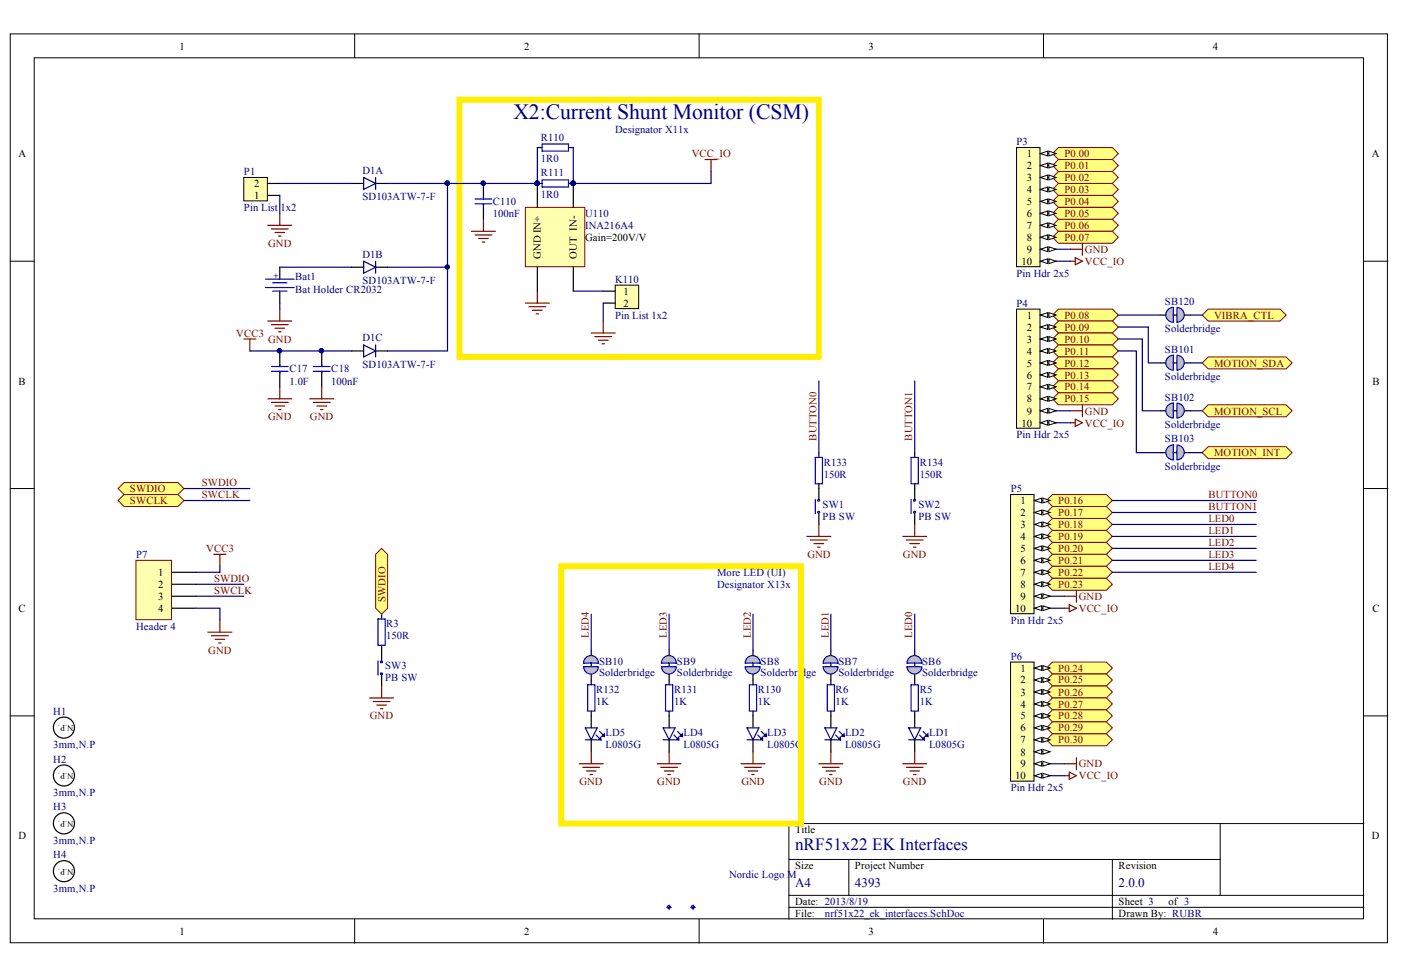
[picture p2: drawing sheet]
<svg xmlns="http://www.w3.org/2000/svg" width="289mm" height="202mm" viewBox="0 0 289 202" stroke-linecap="round" stroke-linejoin="round" font-family="sans-serif">
<defs><g id="words">
<text font-size="4.5" fill="#000080" x="105.9" y="24.5">X2:Current Shunt Monitor (CSM)</text>
<text font-size="3.5" fill="#000080" x="164" y="175.3">nRF51x22 EK Interfaces</text>
<g font-size="2.7" fill="#000080">
<text x="164" y="182.9">A4</text>
<text x="176.3" y="182.9">4393</text>
<text x="230.7" y="182.9">2.0.0</text>
</g>
<g font-size="2.2">
<text x="37" y="10.2">1</text>
<text x="108.1" y="10.2">2</text>
<text x="179.1" y="10.2">3</text>
<text x="250.1" y="10.2">4</text>
<text x="3.8" y="32.4">A</text>
<text x="211.7" y="32.4">1</text>
<text x="211.7" y="34.9">2</text>
<text x="282.9" y="32.4">A</text>
<text x="52.4" y="41.1">1</text>
<text x="52.4" y="38.6">2</text>
<text x="211.7" y="37.3">3</text>
<text x="211.7" y="39.8">4</text>
<text x="211.7" y="42.3">5</text>
<text x="211.7" y="44.8">6</text>
<text x="211.7" y="47.2">7</text>
<text x="111.5" y="53.4" transform="rotate(-90 111.5 53.4)">GND IN+</text>
<text x="119" y="53.4" transform="rotate(-90 119 53.4)">OUT IN-</text>
<text x="120.7" y="49.7">Gain=200V/V</text>
<text x="211.7" y="49.7">8</text>
<text x="211.7" y="52.1">9</text>
<text x="210.6" y="54.7">10</text>
<text x="128.6" y="60.8">1</text>
<text x="128.6" y="63.3">2</text>
<text x="211.7" y="65.7">1</text>
<text x="211.7" y="68.2">2</text>
<text x="211.7" y="70.6">3</text>
<text x="211.7" y="73.2">4</text>
<text x="211.7" y="75.6">5</text>
<text x="3.8" y="79.4">B</text>
<text x="211.7" y="78.1">6</text>
<text x="211.7" y="80.5">7</text>
<text x="211.7" y="83">8</text>
<text x="283" y="79.4">B</text>
<text x="210.6" y="88">10</text>
<text x="211.7" y="85.5">9</text>
<text x="210.5" y="104">1</text>
<text x="210.5" y="106.5">2</text>
<text x="210.5" y="108.9">3</text>
<text x="210.5" y="111.4">4</text>
<text x="210.5" y="113.8">5</text>
<text x="32.6" y="118.8">1</text>
<text x="210.5" y="116.4">6</text>
<text x="210.5" y="118.8">7</text>
<text x="32.6" y="121.3">2</text>
<text x="32.6" y="123.7">3</text>
<text x="210.5" y="121.3">8</text>
<text x="210.5" y="123.7">9</text>
<text x="3.8" y="126.2">C</text>
<text x="32.6" y="126.2">4</text>
<text x="209.4" y="126.2">10</text>
<text x="283" y="126.2">C</text>
<text x="210.5" y="138.5">1</text>
<text x="210.5" y="141">2</text>
<text x="210.5" y="143.5">3</text>
<text x="210.5" y="146">4</text>
<text x="210.5" y="148.4">5</text>
<text x="210.5" y="150.9">6</text>
<text x="210.5" y="153.3">7</text>
<text x="210.5" y="155.8">8</text>
<text x="209.4" y="160.7">10</text>
<text x="210.5" y="158.3">9</text>
<text x="3.8" y="173.1">D</text>
<text x="164" y="171.8">Title</text>
<text x="282.9" y="173.1">D</text>
<text x="164" y="179.3">Size</text>
<text x="176.3" y="179.3">Project Number</text>
<text x="230.7" y="179.3">Revision</text>
<text x="164" y="186.7">Date: 2013/8/19</text>
<text x="164" y="189.1">File:</text>
<text x="230.7" y="186.7">Sheet 3</text>
<text x="230.7" y="189.1">Drawn By: RUBR</text>
<text x="241" y="186.7">of 3</text>
<text x="37" y="192.9">1</text>
<text x="108.1" y="192.9">2</text>
<text x="179.1" y="192.9">3</text>
<text x="250.1" y="192.9">4</text>
</g>
<g font-size="2.2" fill="#000080">
<text x="111.5" y="29">R110</text>
<text x="126.8" y="27.5">Designator X11x</text>
<text x="209.6" y="30">P3</text>
<text x="74.8" y="35.9">D1A</text>
<text x="111.5" y="33.4">1R0</text>
<text x="50.3" y="36.2">P1</text>
<text x="74.8" y="41.3">SD103ATW-7-F</text>
<text x="111.5" y="36.3">R111</text>
<text x="111.5" y="40.8">1R0</text>
<text x="50.3" y="43.5">Pin List</text>
<text x="57.8" y="43.5">1x2</text>
<text x="101.6" y="42.3">C110</text>
<text x="101.6" y="44.8">100nF</text>
<text x="120.7" y="44.8">U110</text>
<text x="120.7" y="47.2">INA216A4</text>
<text x="74.8" y="53.2">D1B</text>
<text x="60.9" y="57.8">Bat1</text>
<text x="74.8" y="58.6">SD103ATW-7-F</text>
<text x="126.8" y="58.3">K110</text>
<text x="209.6" y="57.1">Pin Hdr 2x5</text>
<text x="60.9" y="60.3">Bat Holder CR2032</text>
<text x="126.8" y="65.7">Pin List 1x2</text>
<text x="209.6" y="63.3">P4</text>
<text x="240.2" y="63">SB120</text>
<text x="74.8" y="70.4">D1C</text>
<text x="240.2" y="68.5">Solderbridge</text>
<text x="59.7" y="76.8">C17</text>
<text x="68.3" y="76.8">C18</text>
<text x="74.8" y="75.9">SD103ATW-7-F</text>
<text x="240.2" y="72.8">SB101</text>
<text x="59.7" y="79.4">1.0¦ÌF</text>
<text x="68.3" y="79.4">100nF</text>
<text x="240.2" y="78.4">Solderbridge</text>
<text x="240.2" y="82.7">SB102</text>
<text x="240.2" y="88.3">Solderbridge</text>
<text x="209.6" y="90.4">Pin Hdr 2x5</text>
<text x="240.2" y="91.3">SB103</text>
<text x="169.9" y="96.1">R133</text>
<text x="169.9" y="98.5">150R</text>
<text x="189.7" y="96.1">R134</text>
<text x="189.7" y="98.5">150R</text>
<text x="208.4" y="101.5">P5</text>
<text x="240.2" y="96.9">Solderbridge</text>
<text x="169.6" y="104.7">SW1</text>
<text x="169.6" y="107.2">PB SW</text>
<text x="189.4" y="104.7">SW2</text>
<text x="189.4" y="107.2">PB SW</text>
<text x="28.1" y="115.1">P7</text>
<text x="147.9" y="118.8">More LED (UI)</text>
<text x="147.9" y="121.3">Designator X13x</text>
<text x="28.1" y="129.9">Header 4</text>
<text x="79.7" y="129.4">R3</text>
<text x="79.7" y="131.8">150R</text>
<text x="208.4" y="128.7">Pin Hdr 2x5</text>
<text x="123.5" y="137.1">SB10</text>
<text x="139.6" y="137.1">SB9</text>
<text x="156.9" y="137.1">SB8</text>
<text x="172.9" y="137.1">SB7</text>
<text x="190.2" y="137.1">SB6</text>
<text x="208.4" y="136.1">P6</text>
<text x="79.4" y="138">SW3</text>
<text x="79.4" y="140.5">PB SW</text>
<text x="122.9" y="143">R132</text>
<text x="123.5" y="139.5">Solderbridge</text>
<text x="139" y="143">R131</text>
<text x="139.6" y="139.5">Solderbridge</text>
<text x="156.3" y="143">R130</text>
<text x="156.9" y="139.5">Solderbridge</text>
<text x="172.3" y="143">R6</text>
<text x="172.9" y="139.5">Solderbridge</text>
<text x="189.7" y="143">R5</text>
<text x="190.2" y="139.5">Solderbridge</text>
<text x="11" y="147.4">H1</text>
<text x="122.9" y="145.4">1K</text>
<text x="139" y="145.4">1K</text>
<text x="156.3" y="145.4">1K</text>
<text x="172.3" y="145.4">1K</text>
<text x="189.7" y="145.4">1K</text>
<text x="11" y="154.3">3mm,N.P</text>
<text x="124.9" y="151.9">LD5</text>
<text x="124.9" y="154.3">L0805G</text>
<text x="141" y="151.9">LD4</text>
<text x="141" y="154.3">L0805G</text>
<text x="158.2" y="151.9">LD3</text>
<text x="158.2" y="154.3">L0805G</text>
<text x="174.3" y="151.9">LD2</text>
<text x="174.3" y="154.3">L0805G</text>
<text x="191.6" y="151.9">LD1</text>
<text x="191.6" y="154.3">L0805G</text>
<text x="11" y="157.3">H2</text>
<text x="11" y="164.2">3mm,N.P</text>
<text x="11" y="167.2">H3</text>
<text x="208.4" y="163.2">Pin Hdr 2x5</text>
<text x="11" y="174.1">3mm,N.P</text>
<text x="11" y="177.1">H4</text>
<text x="11" y="184">3mm,N.P</text>
<text x="150.3" y="181.2">Nordic Logo M</text>
<text x="170.1" y="189.1">nrf51x22_ek_interfaces.SchDoc</text>
</g>
<g font-size="2.2" fill="#800000">
<text x="142.7" y="32.4">VCC_IO</text>
<text x="219.5" y="32.4">P0.00</text>
<text x="219.5" y="34.9">P0.01</text>
<text x="219.5" y="37.3">P0.02</text>
<text x="219.5" y="39.8">P0.03</text>
<text x="219.5" y="42.3">P0.04</text>
<text x="219.5" y="44.8">P0.05</text>
<text x="219.5" y="47.2">P0.06</text>
<text x="55.3" y="51">GND</text>
<text x="219.5" y="49.7">P0.07</text>
<text x="223.7" y="52.1">GND</text>
<text x="223.7" y="54.7">VCC_IO</text>
<text x="219.5" y="65.7">P0.08</text>
<text x="250.4" y="65.7">VIBRA_CTL</text>
<text x="48.7" y="69.5">VCC3</text>
<text x="55.3" y="70.6">GND</text>
<text x="219.5" y="68.2">P0.09</text>
<text x="219.5" y="70.6">P0.10</text>
<text x="219.5" y="73.2">P0.11</text>
<text x="219.5" y="75.6">P0.12</text>
<text x="250.4" y="75.6">MOTION_SDA</text>
<text x="219.5" y="78.1">P0.13</text>
<text x="219.5" y="80.5">P0.14</text>
<text x="219.5" y="83">P0.15</text>
<text x="55.3" y="86.7">GND</text>
<text x="63.9" y="86.7">GND</text>
<text x="223.7" y="88">VCC_IO</text>
<text x="223.7" y="85.5">GND</text>
<text x="250.4" y="85.5">MOTION_SCL</text>
<text x="168.4" y="90.9" transform="rotate(-90 168.4 90.9)">BUTTON0</text>
<text x="188.1" y="90.9" transform="rotate(-90 188.1 90.9)">BUTTON1</text>
<text x="250.4" y="94.1">MOTION_INT</text>
<text x="26.8" y="101.5">SWDIO</text>
<text x="41.6" y="100.3">SWDIO</text>
<text x="26.8" y="104">SWCLK</text>
<text x="41.6" y="102.8">SWCLK</text>
<text x="218.2" y="104">P0.16</text>
<text x="218.2" y="106.5">P0.17</text>
<text x="249.2" y="107.7">LED0</text>
<text x="249.2" y="102.8">BUTTON0</text>
<text x="249.2" y="105.2">BUTTON1</text>
<text x="42.5" y="113.8">VCC3</text>
<text x="218.2" y="108.9">P0.18</text>
<text x="218.2" y="111.4">P0.19</text>
<text x="218.2" y="113.8">P0.20</text>
<text x="249.2" y="110.2">LED1</text>
<text x="249.2" y="112.7">LED2</text>
<text x="166.5" y="115.1">GND</text>
<text x="186.2" y="115.1">GND</text>
<text x="218.2" y="116.4">P0.21</text>
<text x="218.2" y="118.8">P0.22</text>
<text x="249.2" y="115.1">LED3</text>
<text x="249.2" y="117.6">LED4</text>
<text x="44.1" y="120">SWDIO</text>
<text x="44.1" y="122.5">SWCLK</text>
<text x="79.5" y="124.2" transform="rotate(-90 79.5 124.2)">SWDIO</text>
<text x="218.2" y="121.3">P0.23</text>
<text x="222.5" y="123.7">GND</text>
<text x="121.4" y="131.6" transform="rotate(-90 121.4 131.6)">LED4</text>
<text x="137.5" y="131.6" transform="rotate(-90 137.5 131.6)">LED3</text>
<text x="154.8" y="131.6" transform="rotate(-90 154.8 131.6)">LED2</text>
<text x="170.9" y="131.6" transform="rotate(-90 170.9 131.6)">LED1</text>
<text x="188.1" y="131.6" transform="rotate(-90 188.1 131.6)">LED0</text>
<text x="222.5" y="126.2">VCC_IO</text>
<text x="43" y="134.9">GND</text>
<text x="218.2" y="138.5">P0.24</text>
<text x="218.2" y="141">P0.25</text>
<text x="218.2" y="143.5">P0.26</text>
<text x="76.3" y="148.4">GND</text>
<text x="218.2" y="146">P0.27</text>
<text x="218.2" y="148.4">P0.28</text>
<text x="218.2" y="150.9">P0.29</text>
<text x="218.2" y="153.3">P0.30</text>
<text x="222.5" y="160.7">VCC_IO</text>
<text x="222.5" y="158.3">GND</text>
<text x="119.5" y="162">GND</text>
<text x="135.5" y="162">GND</text>
<text x="152.9" y="162">GND</text>
<text x="169" y="162">GND</text>
<text x="186.2" y="162">GND</text>
</g>
<text font-size="1.8" fill="#00f" x="57.4" y="56.3" transform="rotate(-180 57.4 56.3)">+</text>
<g font-size="1.8">
<text x="15.1" y="149.5" transform="rotate(-180 15.1 149.5)">N.P.</text>
<text x="15.1" y="159.4" transform="rotate(-180 15.1 159.4)">N.P.</text>
<text x="15.1" y="169.3" transform="rotate(-180 15.1 169.3)">N.P.</text>
<text x="15.1" y="179.2" transform="rotate(-180 15.1 179.2)">N.P.</text>
</g>
</g></defs>
<g fill="#fff" stroke="#000" stroke-width=".21">
<path d="M2.1 7h284v187.5h-284z"/>
<path d="M7.1 11.9h274.1v177.6h-274.1z"/>
</g>
<g fill="none" stroke="#000" stroke-width=".21">
<path d="M73.1 7v4.9M144.2 7v4.9M215.2 7v4.9M2.1 53.9h5M281.3 53.9h4.9M2.1 100.8h5M281.3 100.8h4.9M2.1 147.7h5M281.3 147.7h4.9M162.7 177.3h88.9M175.1 177.3v7.4M229.4 177.3v12.3"/>
<path d="M251.6 169.9v14.8M281.3 169.9h-118.6v19.7M73.1 189.6v5M144.2 189.6v5M162.7 187.2h118.6M162.7 184.7h118.6M215.2 189.6v5"/>
</g>
<path d="M50.3 69.9h2.5M51.5 69.9v2.5M57.7 79.8v2.5M66.3 79.8v2.5M55.2 82.3h5M56 83h3.4M56.7 83.7h2M57.5 84.5h.4M63.9 82.3h4.9M64.6 83h3.5M65.4 83.7h1.9M66.1 84.5h.5" fill="none" stroke="#800000" stroke-width=".25"/>
<path d="M57.7 72.4v3.2M57.7 76.6v3.2M66.3 72.4v3.2M66.3 76.6v3.2" fill="none" stroke="#000" stroke-width=".25"/>
<g fill="#000080" stroke="#000080" stroke-width=".21">
<circle cx="66.3" cy="72.3" r=".45"/>
<circle cx="57.6" cy="72.3" r=".45"/>
</g>
<path d="M56 75.6h3.4M56 76.6h3.4M57.7 75.1v.5M57.7 76.6v.5M64.6 75.6h3.5M64.6 76.6h3.5M66.3 75.1v.5M66.3 76.6v.5" fill="none" stroke="#00f" stroke-width=".25"/>
<circle cx="137.9" cy="187.1" r=".32" fill="#c0c0c0" stroke="#00f" stroke-width=".21"/>
<path d="M137.5 187.2h1M138 186.7v.9" fill="none" stroke="#0000b4" stroke-width=".21"/>
<circle cx="142.9" cy="187.1" r=".32" fill="#c0c0c0" stroke="#00f" stroke-width=".21"/>
<path d="M142.4 187.2h1M142.9 186.7v.9" fill="none" stroke="#0000b4" stroke-width=".21"/>
<g fill="#ffff80" stroke="#800000" stroke-width=".21">
<path d="M217 31.7l1.3-1.3h11.1l1.2 1.3-1.2 1.2h-11.1z" fill-rule="evenodd"/>
<path d="M217 34.1l1.3-1.2h11.1l1.2 1.2-1.2 1.3h-11.1z" fill-rule="evenodd"/>
<path d="M217 36.6l1.3-1.2h11.1l1.2 1.2-1.2 1.2h-11.1z" fill-rule="evenodd"/>
<path d="M217 39.1l1.3-1.3h11.1l1.2 1.3-1.2 1.2h-11.1z" fill-rule="evenodd"/>
<path d="M217 41.5l1.3-1.2h11.1l1.2 1.2-1.2 1.3h-11.1z" fill-rule="evenodd"/>
<path d="M217 44l1.3-1.2h11.1l1.2 1.2-1.2 1.2h-11.1z" fill-rule="evenodd"/>
<path d="M217 46.5l1.3-1.3h11.1l1.2 1.3-1.2 1.2h-11.1z" fill-rule="evenodd"/>
<path d="M217 48.9l1.3-1.2h11.1l1.2 1.2-1.2 1.3h-11.1z" fill-rule="evenodd"/>
<path d="M217 65l1.3-1.2h11.1l1.2 1.2-1.2 1.2h-11.1z" fill-rule="evenodd"/>
<path d="M217 67.5l1.3-1.3h11.1l1.2 1.3-1.2 1.2h-11.1z" fill-rule="evenodd"/>
<path d="M217 69.9l1.3-1.2h11.1l1.2 1.2-1.2 1.3h-11.1z" fill-rule="evenodd"/>
<path d="M217 72.4l1.3-1.2h11.1l1.2 1.2-1.2 1.2h-11.1z" fill-rule="evenodd"/>
<path d="M217 74.9l1.3-1.3h11.1l1.2 1.3-1.2 1.2h-11.1z" fill-rule="evenodd"/>
<path d="M217 77.3l1.3-1.2h11.1l1.2 1.2-1.2 1.3h-11.1z" fill-rule="evenodd"/>
<path d="M217 79.8l1.3-1.2h11.1l1.2 1.2-1.2 1.2h-11.1z" fill-rule="evenodd"/>
<path d="M217 82.3l1.3-1.3h11.1l1.2 1.3-1.2 1.2h-11.1z" fill-rule="evenodd"/>
<path d="M215.8 103.2l1.2-1.2h11.2l1.2 1.2-1.2 1.3h-11.2z" fill-rule="evenodd"/>
<path d="M215.8 105.7l1.2-1.2h11.2l1.2 1.2-1.2 1.2h-11.2z" fill-rule="evenodd"/>
<path d="M215.8 108.2l1.2-1.3h11.2l1.2 1.3-1.2 1.2h-11.2z" fill-rule="evenodd"/>
<path d="M215.8 110.6l1.2-1.2h11.2l1.2 1.2-1.2 1.3h-11.2z" fill-rule="evenodd"/>
<path d="M215.8 113.1l1.2-1.2h11.2l1.2 1.2-1.2 1.2h-11.2z" fill-rule="evenodd"/>
<path d="M215.8 115.6l1.2-1.3h11.2l1.2 1.3-1.2 1.2h-11.2z" fill-rule="evenodd"/>
<path d="M215.8 118l1.2-1.2h11.2l1.2 1.2-1.2 1.3h-11.2z" fill-rule="evenodd"/>
<path d="M215.8 120.5l1.2-1.2h11.2l1.2 1.2-1.2 1.3h-11.2z" fill-rule="evenodd"/>
<path d="M215.8 137.8l1.2-1.2h11.2l1.2 1.2-1.2 1.2h-11.2z" fill-rule="evenodd"/>
<path d="M215.8 140.3l1.2-1.3h11.2l1.2 1.3-1.2 1.2h-11.2z" fill-rule="evenodd"/>
<path d="M215.8 142.7l1.2-1.2h11.2l1.2 1.2-1.2 1.3h-11.2z" fill-rule="evenodd"/>
<path d="M215.8 145.2l1.2-1.2h11.2l1.2 1.2-1.2 1.2h-11.2z" fill-rule="evenodd"/>
<path d="M215.8 147.7l1.2-1.3h11.2l1.2 1.3-1.2 1.2h-11.2z" fill-rule="evenodd"/>
<path d="M215.8 150.1l1.2-1.2h11.2l1.2 1.2-1.2 1.3h-11.2z" fill-rule="evenodd"/>
<path d="M215.8 152.6l1.2-1.2h11.2l1.2 1.2-1.2 1.2h-11.2z" fill-rule="evenodd"/>
</g>
<path d="M217 51.4h3.8M217 53.9h3.8M51.5 72.4h21M217 84.7h3.8M217 87.2h3.8M215.8 123h3.7M215.8 125.5h3.7M215.8 157.5h3.7M215.8 160h3.7" fill="none" stroke="#000080" stroke-width=".25"/>
<g fill="none" stroke="#800000" stroke-width=".25">
<path d="M220.8 53.9h.9M220.8 51.4h2.4M221.7 53.1l1.5 .8-1.5 .7zM223.2 50.2v2.4M220.8 87.2h.9M220.8 84.7h2.4M221.7 86.5l1.5 .7-1.5 .7zM223.2 83.5v2.5M166.4 110.6h4.9M167.1 111.4h3.5M167.9 112.1h2M168.6 112.9h.5"/>
<path d="M168.9 108.2v2.4M186.2 110.6h4.9M186.9 111.4h3.5M187.7 112.1h1.9M188.4 112.9h.5M188.6 108.2v2.4M219.5 125.5h1M219.5 123h2.5M220.5 124.7l1.5 .8-1.5 .7zM222 121.8v2.4M76.2 144h5M77 144.7h3.4"/>
<path d="M77.7 145.4h2M78.5 146.2h.4M78.7 141.5v2.5M219.5 157.5h2.5M220.5 159.3l1.5 .7-1.5 .7zM222 156.3v2.5M219.5 160h1"/>
</g>
<g fill="none" stroke="#000" stroke-width=".25">
<path d="M168.9 100.8v2.2M168.9 106v2.2M188.6 100.8v2.2M188.6 106v2.2M78.7 126.7v1M78.7 133.1v3.2M78.7 139.3v2.2M171.3 140.3v.9M171.3 146.7v3.4M171.3 152.6v2.5M188.6 140.3v.9M188.6 146.7v3.4"/>
<path d="M188.6 152.6v2.5"/>
</g>
<g fill="none" stroke="#00f" stroke-width=".25">
<path d="M168.1 103v3M187.9 103v3M78 127.7h1.4v5.4h-1.4zM78 136.3v3M170.6 141.2h1.5v5.5h-1.5zM187.9 141.2h1.5v5.5h-1.5z"/>
<circle cx="168.8" cy="103.2" r=".2"/>
<circle cx="168.8" cy="105.7" r=".2"/>
<circle cx="188.6" cy="103.2" r=".2"/>
<circle cx="188.6" cy="105.7" r=".2"/>
<circle cx="78.7" cy="136.5" r=".2"/>
<circle cx="78.7" cy="139" r=".2"/>
</g>
<path d="M170.1 150.1h2.5l-1.3 2.5zM170.1 152.6h2.5M172.3 151.6l1 1v-.5l-.5 .5h.5M173.1 150.9l1 1v-.5l-.5 .5h.5M187.4 150.1h2.5l-1.3 2.5zM187.4 152.6h2.5M189.6 151.6l1 1v-.5l-.5 .5h.5M190.4 150.9l1 1v-.5l-.5 .5h.5" fill="none" stroke="#11037f" stroke-width=".25"/>
<path d="M77.5 114.3l1.2-1.2 1.2 1.2v11.2l-1.2 1.2-1.2-1.2z" fill-rule="evenodd" fill="#ffff80" stroke="#800000" stroke-width=".21"/>
<g fill="#fff" stroke="#000" stroke-width=".25">
<circle cx="13.2" cy="150.1" r="2.17"/>
<circle cx="13.2" cy="160" r="2.17"/>
<circle cx="13.2" cy="169.8" r="2.17"/>
<circle cx="13.2" cy="179.7" r="2.17"/>
</g>
<path d="M72.5 37.8h2.5M77.5 37.8h2.4M57.7 55.1v2.5M72.5 55.1h2.5M77.5 55.1h2.4M57.7 60.1v2.4M72.5 72.4h2.5M77.5 72.4h2.4M188.6 134.1v6.2" fill="none" stroke="#000" stroke-width=".25"/>
<path d="M54.7 57.6h6M54.7 59.3h6M56.2 58.3h3M56.2 60.1h3" fill="none" stroke="#00f" stroke-width=".25"/>
<path d="M55.2 46.5h5M56 47.2h3.4M56.7 48h2M57.5 48.7h.4M57.7 44v2.5M55.2 66.2h5M56 67h3.4M56.7 67.7h2M57.5 68.4h.4M57.7 63.8v2.4" fill="none" stroke="#800000" stroke-width=".25"/>
<path d="M57.7 37.8h14.8M57.7 40.3v3.7M57.7 55.1h14.8M79.9 55.1h12.4M229.4 103.2h29.6M229.4 105.7h29.6M229.4 108.2h29.6M229.4 110.6h29.6" fill="none" stroke="#000080" stroke-width=".25"/>
<circle cx="92.2" cy="55.1" r=".44" fill="#000080" stroke="#000080" stroke-width=".21"/>
<path d="M75 36.6l2.5 1.2-2.5 1.3zM77.5 36.6v2.5M75 53.9l2.5 1.2-2.5 1.2zM77.5 53.9v2.4M75 71.2l2.5 1.2-2.5 1.2zM77.5 71.2v2.4" fill="none" stroke="#11037f" stroke-width=".25"/>
<g fill="#c0c0c0" stroke="#00f" stroke-width=".25">
<path d="M187.1 137.5a1.53 1.53 0 0 0 1.5 1.5 1.53 1.53 0 0 0 1.5-1.5zM187.1 137.5h1.5z" fill-rule="evenodd"/>
<path d="M187.4 135.8l-.3 1h3a1.53 1.53 0 0 0-1-1.5 1.53 1.53 0 0 0-1.7 .5zM188.6 136.8h1.5z" fill-rule="evenodd"/>
</g>
<path d="M171.3 134.1v6.2" fill="none" stroke="#000" stroke-width=".25"/>
<g fill="#c0c0c0" stroke="#00f" stroke-width=".25">
<path d="M169.8 137.5a1.53 1.53 0 0 0 1.5 1.5 1.53 1.53 0 0 0 1.5-1.5zM169.8 137.5h1.5z" fill-rule="evenodd"/>
<path d="M170.1 135.8l-.3 1h3a1.53 1.53 0 0 0-1-1.5 1.53 1.53 0 0 0-1.7 .5zM171.3 136.8h1.5z" fill-rule="evenodd"/>
</g>
<path d="M79.9 37.8h12.4v34.6h-12.4M171.3 126.7v7.4M188.6 126.7v7.4" fill="none" stroke="#000080" stroke-width=".25"/>
<circle cx="92.2" cy="37.8" r=".44" fill="#000080" stroke="#000080" stroke-width=".21"/>
<path d="M208.4 136.6h4.8v24.5h-4.8z" fill="#ffffb0" stroke="#000" stroke-width=".21"/>
<path d="M213.3 137.8h2.5" fill="none" stroke="#000" stroke-width=".25"/>
<g fill="#fff" stroke="#000" stroke-width=".21">
<path d="M213.3 137.8l1.5-.5v1z"/>
<path d="M215.1 137.3l1.5 .5-1.5 .5z"/>
</g>
<path d="M213.3 140.3h2.5" fill="none" stroke="#000" stroke-width=".25"/>
<g fill="#fff" stroke="#000" stroke-width=".21">
<path d="M213.3 140.3l1.5-.5v1z"/>
<path d="M215.1 139.8l1.5 .5-1.5 .5z"/>
</g>
<path d="M213.3 142.7h2.5" fill="none" stroke="#000" stroke-width=".25"/>
<g fill="#fff" stroke="#000" stroke-width=".21">
<path d="M213.3 142.7l1.5-.5v1z"/>
<path d="M215.1 142.2l1.5 .5-1.5 .5z"/>
</g>
<path d="M213.3 145.2h2.5" fill="none" stroke="#000" stroke-width=".25"/>
<g fill="#fff" stroke="#000" stroke-width=".21">
<path d="M213.3 145.2l1.5-.5v1z"/>
<path d="M215.1 144.7l1.5 .5-1.5 .5z"/>
</g>
<path d="M213.3 147.7h2.5" fill="none" stroke="#000" stroke-width=".25"/>
<g fill="#fff" stroke="#000" stroke-width=".21">
<path d="M213.3 147.7l1.5-.5v1z"/>
<path d="M215.1 147.2l1.5 .5-1.5 .5z"/>
</g>
<path d="M213.3 150.1h2.5" fill="none" stroke="#000" stroke-width=".25"/>
<g fill="#fff" stroke="#000" stroke-width=".21">
<path d="M213.3 150.1l1.5-.5v1z"/>
<path d="M215.1 149.6l1.5 .5-1.5 .5z"/>
</g>
<path d="M213.3 152.6h2.5" fill="none" stroke="#000" stroke-width=".25"/>
<g fill="#fff" stroke="#000" stroke-width=".21">
<path d="M213.3 152.6l1.5-.5v1z"/>
<path d="M215.1 152.1l1.5 .5-1.5 .5z"/>
</g>
<path d="M213.3 155.1h2.5" fill="none" stroke="#000" stroke-width=".25"/>
<g fill="#fff" stroke="#000" stroke-width=".21">
<path d="M213.3 155.1l1.5-.5v1z"/>
<path d="M215.1 154.6l1.5 .5-1.5 .5z"/>
</g>
<path d="M213.3 157.5h2.5" fill="none" stroke="#000" stroke-width=".25"/>
<g fill="#fff" stroke="#000" stroke-width=".21">
<path d="M213.3 157.5l1.5-.5v1z"/>
<path d="M215.1 157l1.5 .5-1.5 .5z"/>
</g>
<path d="M213.3 160h2.5" fill="none" stroke="#000" stroke-width=".25"/>
<g fill="#fff" stroke="#000" stroke-width=".21">
<path d="M213.3 160l1.5-.5v1z"/>
<path d="M215.1 159.5l1.5 .5-1.5 .5z"/>
</g>
<path d="M208.4 102h4.8v24.6h-4.8z" fill="#ffffb0" stroke="#000" stroke-width=".21"/>
<path d="M213.3 103.2h2.5" fill="none" stroke="#000" stroke-width=".25"/>
<g fill="#fff" stroke="#000" stroke-width=".21">
<path d="M213.3 103.2l1.5-.5v1z"/>
<path d="M215.1 102.7l1.5 .5-1.5 .5z"/>
</g>
<path d="M213.3 105.7h2.5" fill="none" stroke="#000" stroke-width=".25"/>
<g fill="#fff" stroke="#000" stroke-width=".21">
<path d="M213.3 105.7l1.5-.5v1z"/>
<path d="M215.1 105.2l1.5 .5-1.5 .5z"/>
</g>
<path d="M213.3 108.2h2.5" fill="none" stroke="#000" stroke-width=".25"/>
<g fill="#fff" stroke="#000" stroke-width=".21">
<path d="M213.3 108.2l1.5-.5v1z"/>
<path d="M215.1 107.7l1.5 .5-1.5 .5z"/>
</g>
<path d="M213.3 110.6h2.5" fill="none" stroke="#000" stroke-width=".25"/>
<g fill="#fff" stroke="#000" stroke-width=".21">
<path d="M213.3 110.6l1.5-.4v.9z"/>
<path d="M215.1 110.2l1.5 .4-1.5 .5z"/>
</g>
<path d="M213.3 113.1h2.5" fill="none" stroke="#000" stroke-width=".25"/>
<g fill="#fff" stroke="#000" stroke-width=".21">
<path d="M213.3 113.1l1.5-.5v1z"/>
<path d="M215.1 112.6l1.5 .5-1.5 .5z"/>
</g>
<path d="M213.3 115.6h2.5" fill="none" stroke="#000" stroke-width=".25"/>
<g fill="#fff" stroke="#000" stroke-width=".21">
<path d="M213.3 115.6l1.5-.5v1z"/>
<path d="M215.1 115.1l1.5 .5-1.5 .5z"/>
</g>
<path d="M213.3 118h2.5" fill="none" stroke="#000" stroke-width=".25"/>
<g fill="#fff" stroke="#000" stroke-width=".21">
<path d="M213.3 118l1.5-.4v.9z"/>
<path d="M215.1 117.6l1.5 .4-1.5 .5z"/>
</g>
<path d="M213.3 120.5h2.5" fill="none" stroke="#000" stroke-width=".25"/>
<g fill="#fff" stroke="#000" stroke-width=".21">
<path d="M213.3 120.5l1.5-.5v1z"/>
<path d="M215.1 120l1.5 .5-1.5 .5z"/>
</g>
<path d="M213.3 123h2.5" fill="none" stroke="#000" stroke-width=".25"/>
<g fill="#fff" stroke="#000" stroke-width=".21">
<path d="M213.3 123l1.5-.5v1z"/>
<path d="M215.1 122.5l1.5 .5-1.5 .5z"/>
</g>
<path d="M213.3 125.5h2.5" fill="none" stroke="#000" stroke-width=".25"/>
<g fill="#fff" stroke="#000" stroke-width=".21">
<path d="M213.3 125.5l1.5-.5v.9z"/>
<path d="M215.1 125l1.5 .5-1.5 .4z"/>
</g>
<path d="M209.6 63.8h4.9v24.5h-4.9z" fill="#ffffb0" stroke="#000" stroke-width=".21"/>
<path d="M214.6 65h2.4" fill="none" stroke="#000" stroke-width=".25"/>
<g fill="#fff" stroke="#000" stroke-width=".21">
<path d="M214.6 65l1.5-.5v1z"/>
<path d="M216.3 64.5l1.5 .5-1.5 .5z"/>
</g>
<path d="M214.6 67.5h2.4" fill="none" stroke="#000" stroke-width=".25"/>
<g fill="#fff" stroke="#000" stroke-width=".21">
<path d="M214.6 67.5l1.5-.5v.9z"/>
<path d="M216.3 67l1.5 .5-1.5 .4z"/>
</g>
<path d="M214.6 69.9h2.4" fill="none" stroke="#000" stroke-width=".25"/>
<g fill="#fff" stroke="#000" stroke-width=".21">
<path d="M214.6 69.9l1.5-.5v1z"/>
<path d="M216.3 69.4l1.5 .5-1.5 .5z"/>
</g>
<path d="M214.6 72.4h2.4" fill="none" stroke="#000" stroke-width=".25"/>
<g fill="#fff" stroke="#000" stroke-width=".21">
<path d="M214.6 72.4l1.5-.5v1z"/>
<path d="M216.3 71.9l1.5 .5-1.5 .5z"/>
</g>
<path d="M214.6 74.9h2.4" fill="none" stroke="#000" stroke-width=".25"/>
<g fill="#fff" stroke="#000" stroke-width=".21">
<path d="M214.6 74.9l1.5-.5v1z"/>
<path d="M216.3 74.4l1.5 .5-1.5 .5z"/>
</g>
<path d="M214.6 77.3h2.4" fill="none" stroke="#000" stroke-width=".25"/>
<g fill="#fff" stroke="#000" stroke-width=".21">
<path d="M214.6 77.3l1.5-.5v1z"/>
<path d="M216.3 76.8l1.5 .5-1.5 .5z"/>
</g>
<path d="M214.6 79.8h2.4" fill="none" stroke="#000" stroke-width=".25"/>
<g fill="#fff" stroke="#000" stroke-width=".21">
<path d="M214.6 79.8l1.5-.5v1z"/>
<path d="M216.3 79.3l1.5 .5-1.5 .5z"/>
</g>
<path d="M214.6 82.3h2.4" fill="none" stroke="#000" stroke-width=".25"/>
<g fill="#fff" stroke="#000" stroke-width=".21">
<path d="M214.6 82.3l1.5-.5v1z"/>
<path d="M216.3 81.8l1.5 .5-1.5 .5z"/>
</g>
<path d="M214.6 84.7h2.4" fill="none" stroke="#000" stroke-width=".25"/>
<g fill="#fff" stroke="#000" stroke-width=".21">
<path d="M214.6 84.7l1.5-.5v1z"/>
<path d="M216.3 84.2l1.5 .5-1.5 .5z"/>
</g>
<path d="M214.6 87.2h2.4" fill="none" stroke="#000" stroke-width=".25"/>
<g fill="#fff" stroke="#000" stroke-width=".21">
<path d="M214.6 87.2l1.5-.5v1z"/>
<path d="M216.3 86.7l1.5 .5-1.5 .5z"/>
</g>
<path d="M209.6 30.4h4.9v24.6h-4.9z" fill="#ffffb0" stroke="#000" stroke-width=".21"/>
<path d="M214.6 31.7h2.4" fill="none" stroke="#000" stroke-width=".25"/>
<g fill="#fff" stroke="#000" stroke-width=".21">
<path d="M214.6 31.7l1.5-.5v1z"/>
<path d="M216.3 31.2l1.5 .5-1.5 .5z"/>
</g>
<path d="M214.6 34.1h2.4" fill="none" stroke="#000" stroke-width=".25"/>
<g fill="#fff" stroke="#000" stroke-width=".21">
<path d="M214.6 34.1l1.5-.5v1z"/>
<path d="M216.3 33.6l1.5 .5-1.5 .5z"/>
</g>
<path d="M214.6 36.6h2.4" fill="none" stroke="#000" stroke-width=".25"/>
<g fill="#fff" stroke="#000" stroke-width=".21">
<path d="M214.6 36.6l1.5-.5v1z"/>
<path d="M216.3 36.1l1.5 .5-1.5 .5z"/>
</g>
<path d="M214.6 39.1h2.4" fill="none" stroke="#000" stroke-width=".25"/>
<g fill="#fff" stroke="#000" stroke-width=".21">
<path d="M214.6 39.1l1.5-.5v1z"/>
<path d="M216.3 38.6l1.5 .5-1.5 .5z"/>
</g>
<path d="M214.6 41.5h2.4" fill="none" stroke="#000" stroke-width=".25"/>
<g fill="#fff" stroke="#000" stroke-width=".21">
<path d="M214.6 41.5l1.5-.5v1z"/>
<path d="M216.3 41l1.5 .5-1.5 .5z"/>
</g>
<path d="M214.6 44h2.4" fill="none" stroke="#000" stroke-width=".25"/>
<g fill="#fff" stroke="#000" stroke-width=".21">
<path d="M214.6 44l1.5-.5v1z"/>
<path d="M216.3 43.5l1.5 .5-1.5 .5z"/>
</g>
<path d="M214.6 46.5h2.4" fill="none" stroke="#000" stroke-width=".25"/>
<g fill="#fff" stroke="#000" stroke-width=".21">
<path d="M214.6 46.5l1.5-.5v1z"/>
<path d="M216.3 46l1.5 .5-1.5 .5z"/>
</g>
<path d="M214.6 48.9h2.4" fill="none" stroke="#000" stroke-width=".25"/>
<g fill="#fff" stroke="#000" stroke-width=".21">
<path d="M214.6 48.9l1.5-.4v.9z"/>
<path d="M216.3 48.5l1.5 .4-1.5 .5z"/>
</g>
<path d="M214.6 51.4h2.4" fill="none" stroke="#000" stroke-width=".25"/>
<g fill="#fff" stroke="#000" stroke-width=".21">
<path d="M214.6 51.4l1.5-.5v1z"/>
<path d="M216.3 50.9l1.5 .5-1.5 .5z"/>
</g>
<path d="M214.6 53.9h2.4" fill="none" stroke="#000" stroke-width=".25"/>
<g fill="#fff" stroke="#000" stroke-width=".21">
<path d="M214.6 53.9l1.5-.5v1z"/>
<path d="M216.3 53.4l1.5 .5-1.5 .5z"/>
</g>
<path d="M155.3 134.1v7.1M138 140.3v.9M138 146.7v3.4M138 152.6v2.5M155.3 146.7v3.4M155.3 152.6v2.5" fill="none" stroke="#000" stroke-width=".25"/>
<path d="M136.8 150.1h2.4l-1.2 2.5zM136.8 152.6h2.4M139 151.6l1 1v-.5l-.5 .5h.5M139.7 150.9l1 1v-.5l-.5 .5h.5M154.1 150.1h2.4l-1.2 2.5zM154.1 152.6h2.4M156.3 151.6l1 1v-.5l-.5 .5h.5M157 150.9l1 1v-.5l-.5 .5h.5" fill="none" stroke="#11037f" stroke-width=".25"/>
<path d="M137.3 141.2h1.4v5.5h-1.4zM154.5 141.2h1.5v5.5h-1.5z" fill="none" stroke="#00f" stroke-width=".25"/>
<g fill="#c0c0c0" stroke="#00f" stroke-width=".25">
<path d="M153.7 137.5a1.54 1.54 0 0 0 1.5 1.5 1.54 1.54 0 0 0 1.6-1.5zM153.7 137.5h1.5z" fill-rule="evenodd"/>
<path d="M154 135.8l-.3 1h3.1a1.55 1.55 0 0 0-1.1-1.5 1.55 1.55 0 0 0-1.7 .5zM155.2 136.8h1.6z" fill-rule="evenodd"/>
</g>
<path d="M138 134.1v6.2" fill="none" stroke="#000" stroke-width=".25"/>
<g fill="#c0c0c0" stroke="#00f" stroke-width=".25">
<path d="M136.4 137.5a1.53 1.53 0 0 0 1.5 1.5 1.53 1.53 0 0 0 1.6-1.5zM136.4 137.5h1.5z" fill-rule="evenodd"/>
<path d="M136.7 135.8l-.3 1h3.1a1.53 1.53 0 0 0-1-1.5 1.53 1.53 0 0 0-1.8 .5zM137.9 136.8h1.6z" fill-rule="evenodd"/>
</g>
<path d="M155.3 126.7v7.4" fill="none" stroke="#000080" stroke-width=".25"/>
<path d="M121.9 134.1v7.1M121.9 146.7v3.4M121.9 152.6v2.5" fill="none" stroke="#000" stroke-width=".25"/>
<path d="M120.7 150.1h2.5l-1.3 2.5zM120.7 152.6h2.5M122.9 151.6l1 1v-.5l-.5 .5h.5M123.7 150.9l1 1v-.5l-.5 .5h.5" fill="none" stroke="#11037f" stroke-width=".25"/>
<path d="M121.2 141.2h1.5v5.5h-1.5z" fill="none" stroke="#00f" stroke-width=".25"/>
<g fill="#c0c0c0" stroke="#00f" stroke-width=".25">
<path d="M120.4 137.5a1.53 1.53 0 0 0 1.5 1.5 1.53 1.53 0 0 0 1.5-1.5zM120.4 137.5h1.5z" fill-rule="evenodd"/>
<path d="M120.7 135.8l-.3 1h3a1.53 1.53 0 0 0-1-1.5 1.53 1.53 0 0 0-1.7 .5zM121.9 136.8h1.5z" fill-rule="evenodd"/>
</g>
<path d="M229.4 113.1h29.6M229.4 115.6h29.6M229.4 118h29.6" fill="none" stroke="#000080" stroke-width=".25"/>
<g fill="#ffff80" stroke="#800000" stroke-width=".21">
<path d="M24.3 100.8l1.3-1.3h11.1l1.2 1.3-1.2 1.2h-11.1z" fill-rule="evenodd"/>
<path d="M24.3 103.2l1.3-1.2h11.1l1.2 1.2-1.2 1.3h-11.1z" fill-rule="evenodd"/>
</g>
<path d="M37.9 100.8h13.6M37.9 103.2h13.6" fill="none" stroke="#000080" stroke-width=".25"/>
<path d="M42.9 130.4h4.9M43.6 131.1h3.5M44.4 131.9h1.9M45.1 132.6h.5M45.3 127.9v2.5" fill="none" stroke="#800000" stroke-width=".25"/>
<path d="M110.8 37.8h1M117.2 37.8h1" fill="none" stroke="#000" stroke-width=".25"/>
<g fill="#000080" stroke="#000080" stroke-width=".21">
<circle cx="118.2" cy="37.8" r=".44"/>
<circle cx="110.8" cy="37.8" r=".44"/>
</g>
<path d="M111.8 37.1h5.4v1.5h-5.4z" fill="none" stroke="#00f" stroke-width=".25"/>
<path d="M126.9 58.8h4.8v4.9h-4.8z" fill="#ffffb0" stroke="#000" stroke-width=".21"/>
<path d="M99.7 37.8v3.2M110.8 30.4h1M117.2 30.4h1M99.7 42v3.2M124.4 60.1h2.5M124.4 62.5h2.5M239.3 65h6.2" fill="none" stroke="#000" stroke-width=".25"/>
<circle cx="99.7" cy="37.8" r=".44" fill="#000080" stroke="#000080" stroke-width=".21"/>
<path d="M111.8 29.7h5.4v1.5h-5.4zM98 42h3.4M98 41h3.4M99.7 40.6v.4M99.7 42v.5" fill="none" stroke="#00f" stroke-width=".25"/>
<g fill="none" stroke="#800000" stroke-width=".25">
<path d="M97.2 47.7h5M98 48.5h3.4M98.7 49.2h2M99.5 49.9h.4M99.7 45.2v2.5M108.3 62.5h5M109.1 63.3h3.4M109.8 64h2M110.6 64.7h.5M110.8 60.1v2.4M121.9 68.7h5M122.7 69.4h3.4"/>
<path d="M123.4 70.2h2M124.2 70.9h.5M124.4 66.2v2.5"/>
</g>
<path d="M124.4 62.5v3.7" fill="none" stroke="#000080" stroke-width=".25"/>
<path d="M94.8 20.6h74.1v53h-74.1zM115.8 116.8h49.4v53.1h-49.4z" fill="none" stroke="#fe0" stroke-width="1.2"/>
<g fill="#c0c0c0" stroke="#00f" stroke-width=".25">
<path d="M242.7 63.4v3.1a1.53 1.53 0 0 0 1.5-1.6 1.53 1.53 0 0 0-1.5-1.5zM242.7 64.9v1.6z" fill-rule="evenodd"/>
<path d="M240.7 64a1.53 1.53 0 0 0-.1 1.6 1.53 1.53 0 0 0 1.4 .9v-3.1l-.5 .1zM242 63.4v1.5z" fill-rule="evenodd"/>
</g>
<path d="M239.3 74.9h6.2" fill="none" stroke="#000" stroke-width=".25"/>
<g fill="#c0c0c0" stroke="#00f" stroke-width=".25">
<path d="M242.7 73.3v3a1.53 1.53 0 0 0 1.5-1.5 1.53 1.53 0 0 0-1.5-1.5zM242.7 74.8v1.5z" fill-rule="evenodd"/>
<path d="M240.7 73.9a1.53 1.53 0 0 0-.1 1.6 1.53 1.53 0 0 0 1.4 .8v-3h-.5zM242 73.3v1.5z" fill-rule="evenodd"/>
</g>
<path d="M239.3 84.7h6.2" fill="none" stroke="#000" stroke-width=".25"/>
<g fill="#c0c0c0" stroke="#00f" stroke-width=".25">
<path d="M242.7 83.2v3a1.53 1.53 0 0 0 1.5-1.5 1.53 1.53 0 0 0-1.5-1.5zM242.7 84.7v1.5z" fill-rule="evenodd"/>
<path d="M240.7 83.7a1.53 1.53 0 0 0-.1 1.7 1.53 1.53 0 0 0 1.4 .8v-3h-.5zM242 83.2v1.5z" fill-rule="evenodd"/>
</g>
<g fill="#ffff80" stroke="#800000" stroke-width=".21">
<path d="M247.9 65l1.3-1.2h14.8l1.2 1.2-1.2 1.2h-14.8z" fill-rule="evenodd"/>
<path d="M247.9 74.9l1.3-1.3h16l1.3 1.3-1.3 1.2h-16z" fill-rule="evenodd"/>
<path d="M247.9 84.7l1.3-1.2h16l1.3 1.2-1.3 1.3h-16z" fill-rule="evenodd"/>
</g>
<path d="M239.3 93.4h6.2" fill="none" stroke="#000" stroke-width=".25"/>
<g fill="#c0c0c0" stroke="#00f" stroke-width=".25">
<path d="M242.7 91.8v3a1.53 1.53 0 0 0 1.5-1.5 1.53 1.53 0 0 0-1.5-1.5zM242.7 93.3v1.5z" fill-rule="evenodd"/>
<path d="M240.7 92.4a1.53 1.53 0 0 0-.1 1.6 1.53 1.53 0 0 0 1.4 .8v-3l-.5 .1zM242 91.8v1.5z" fill-rule="evenodd"/>
</g>
<path d="M230.6 72.4h3.7v21h5" fill="none" stroke="#000080" stroke-width=".25"/>
<path d="M247.9 93.4l1.3-1.3h16l1.3 1.3-1.3 1.2h-16z" fill-rule="evenodd" fill="#ffff80" stroke="#800000" stroke-width=".21"/>
<path d="M57.7 62.5v1.3M230.6 69.9h5v14.8h3.7M230.6 67.5h6.2v7.4h2.5M230.6 65h8.7M245.5 65h2.4M245.5 74.9h2.4M245.5 93.4h2.4M245.5 84.7h2.4M121.9 126.7v7.4M138 126.7v7.4" fill="none" stroke="#000080" stroke-width=".25"/>
<path d="M50.3 36.6h4.8v4.8h-4.8z" fill="#ffffb0" stroke="#000" stroke-width=".21"/>
<path d="M55.2 37.8h2.5M55.2 40.3h2.5" fill="none" stroke="#000" stroke-width=".25"/>
<path d="M145.4 32.9h2.5M146.6 32.9v2.5" fill="none" stroke="#800000" stroke-width=".25"/>
<path d="M110.8 30.4v7.4h-18.5M118.2 30.4v7.4h28.4v-2.4M118.2 60.1h6.2" fill="none" stroke="#000080" stroke-width=".25"/>
<g fill="#000080" stroke="#000080" stroke-width=".21">
<circle cx="118.2" cy="37.8" r=".44"/>
<circle cx="92.2" cy="37.8" r=".44"/>
<circle cx="110.8" cy="37.8" r=".44"/>
</g>
<path d="M108.3 42.8h12.3v12.2h-12.3z" fill="#ffffb0" stroke="#800000" stroke-width=".21"/>
<path d="M110.8 37.8v5M118.2 37.8v5M110.8 55.1v5M118.2 55.1v5" fill="none" stroke="#000" stroke-width=".25"/>
<g fill="#000080" stroke="#000080" stroke-width=".21">
<circle cx="118.2" cy="37.8" r=".44"/>
<circle cx="110.8" cy="37.8" r=".44"/>
</g>
<path d="M28 115.6h7.4v12.2h-7.4z" fill="#ffffb0" stroke="#800000" stroke-width=".21"/>
<path d="M168.9 93.4v1M168.9 99.8v1M188.6 93.4v1M188.6 99.8v1M35.5 118h4.9M35.5 120.5h4.9M35.5 123h4.9M35.5 125.5h4.9" fill="none" stroke="#000" stroke-width=".25"/>
<path d="M168.9 78.6v14.8M188.6 78.6v14.8M45.3 116.8v1.2h-4.9M40.4 125.5h4.9v2.4M40.4 120.5h9.9M40.4 123h9.9" fill="none" stroke="#000080" stroke-width=".25"/>
<path d="M168.1 94.4h1.5v5.4h-1.5zM187.9 94.4h1.5v5.4h-1.5z" fill="none" stroke="#00f" stroke-width=".25"/>
<g fill="none" stroke="#800000" stroke-width=".25">
<path d="M44.1 114.3h2.5M45.3 114.3v2.5M119.5 157.5h4.9M120.2 158.3h3.5M120.9 159h2M121.7 159.8h.5M121.9 155.1v2.4M135.5 157.5h5M136.3 158.3h3.4M137 159h2M137.7 159.8h.5M138 155.1v2.4"/>
<path d="M152.8 157.5h5M153.6 158.3h3.4M154.3 159h2M155 159.8h.5M155.3 155.1v2.4M168.9 157.5h4.9M169.6 158.3h3.5M170.4 159h1.9M171.1 159.8h.5M171.3 155.1v2.4M186.2 157.5h4.9M186.9 158.3h3.5"/>
<path d="M187.7 159h1.9M188.4 159.8h.5M188.6 155.1v2.4"/>
</g>
<use href="#words"/>
</svg>
